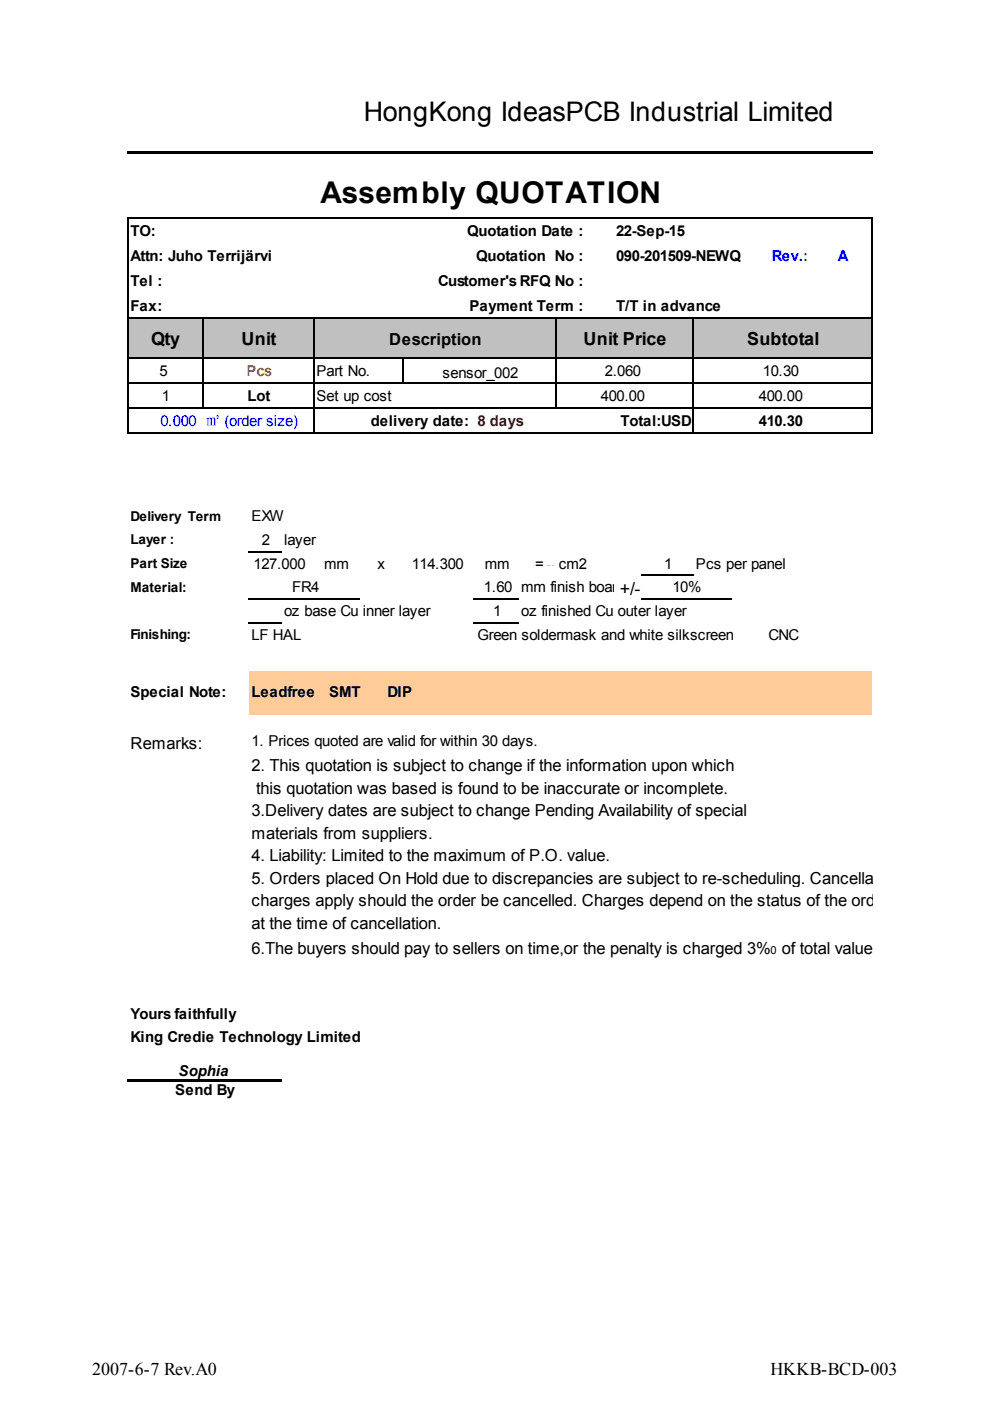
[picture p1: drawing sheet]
<svg xmlns="http://www.w3.org/2000/svg" width="210mm" height="297mm" viewBox="0 0 210 297" stroke-linecap="round" stroke-linejoin="round" font-family="sans-serif">
<defs><g id="words">
<g font-size="6.4">
<text x="67.9" y="43.1">Assembly</text>
<text x="100.8" y="43.1">QUOTATION</text>
</g>
<g font-size="5.7">
<text x="77.1" y="25.7">HongKong IdeasPCB</text>
<text x="133.3" y="25.7">Industrial</text>
<text x="158.5" y="25.7">Limited</text>
</g>
<g font-size="3.8">
<text x="32" y="73.1">Qty</text>
<text x="51.2" y="73.1">Unit</text>
<text x="123.7" y="73.1">Unit</text>
<text x="132" y="73.1">Price</text>
<text x="158.3" y="73.1">Subtotal</text>
<text x="131.4" y="126">+/-</text>
<text x="19.5" y="291.5">2007-6-7 Rev.A0</text>
<text x="163.4" y="291.5">HKKB-BCD-003</text>
</g>
<g font-size="3.5">
<text x="82.5" y="73.1">Description</text>
<text x="27.7" y="158.7">Remarks:</text>
<text x="53.3" y="163.5">2. This quotation is subject to change</text>
<text x="111.7" y="163.5">if the information</text>
<text x="138.1" y="163.5">upon which</text>
<text x="53.3" y="173">3.Delivery dates are subject to</text>
<text x="54.3" y="168.2">this</text>
<text x="60.7" y="168.2">quotation was based is found to</text>
<text x="100.9" y="173">change Pending Availability of</text>
<text x="110.5" y="168.2">be inaccurate or</text>
<text x="136.4" y="168.2">incomplete.</text>
<text x="147.4" y="173">special</text>
<text x="53.3" y="177.7">materials</text>
<text x="68.6" y="177.7">from</text>
<text x="76.7" y="177.7">suppliers.</text>
<text x="53.3" y="182.5">4. Liability: Limited to</text>
<text x="86.2" y="182.5">the</text>
<text x="91.9" y="182.5">maximum of P.O. value.</text>
<text x="53.3" y="187.3">5. Orders placed On</text>
<text x="86" y="187.3">Hold due to discrepancies are subject to</text>
<text x="148.8" y="187.3">re-scheduling. Cancellation</text>
<text x="53.3" y="192">charges</text>
<text x="53.3" y="196.8">at the time of cancellation.</text>
<text x="66.9" y="192">apply should</text>
<text x="87.1" y="192">the</text>
<text x="92.9" y="192">order</text>
<text x="101.9" y="192">be cancelled. Charges</text>
<text x="137.6" y="192">depend on the status of the order</text>
<text x="53.3" y="202.2">6.The buyers should</text>
<text x="85.7" y="202.2">pay</text>
<text x="92.1" y="202.2">to sellers on</text>
<text x="111.9" y="202.2">time,or the penalty is charged 3%</text>
<text x="165.7" y="202.2">of total value</text>
</g>
<g font-size="3.2">
<text x="27.7" y="50">TO:</text>
<text x="99" y="50">Quotation Date :</text>
<text x="130.6" y="50">22-Sep-15</text>
<text x="27.7" y="55.3">Attn:</text>
<text x="35.6" y="55.3">Juho</text>
<text x="44" y="55.3">Terrijä</text>
<text x="53.9" y="55.3">rvi</text>
<text x="100.9" y="55.3">Quotation</text>
<text x="117.6" y="55.3">No :</text>
<text x="130.6" y="55.3">090-</text>
<text x="136.5" y="55.3">201509-</text>
<text x="147.5" y="55.3">NEWQ</text>
<text x="27.7" y="60.6">Tel :</text>
<text x="27.7" y="65.9">Fax:</text>
<text x="92.9" y="60.6">Customer's</text>
<text x="99.5" y="65.9">Payment Term :</text>
<text x="110.2" y="60.6">RFQ</text>
<text x="117.6" y="60.6">No :</text>
<text x="130.6" y="65.9">T/T</text>
<text x="136.3" y="65.9">in advance</text>
<text x="33.8" y="79.6">5</text>
<text x="67.1" y="79.6">Part No.</text>
<text x="93.8" y="80.2">sensor_002</text>
<text x="128.2" y="79.6">2.060</text>
<text x="161.7" y="79.6">10.30</text>
<text x="34.3" y="84.9">1</text>
<text x="52.5" y="84.9">Lot</text>
<text x="67.1" y="84.9">Set up</text>
<text x="77.1" y="84.9">cost</text>
<text x="127.4" y="84.9">400.00</text>
<text x="160.9" y="84.9">400.00</text>
<text x="78.6" y="90.2">delivery</text>
<text x="91.7" y="90.2">date:</text>
<text x="131.5" y="90.2">Total:USD</text>
<text x="160.9" y="90.2">410.30</text>
<text x="53.3" y="110.5">EXW</text>
<text x="55.5" y="115.5">2</text>
<text x="60.2" y="115.5">layer</text>
<text x="53.7" y="120.5">127.000</text>
<text x="61.9" y="125.6">FR4</text>
<text x="68.7" y="120.5">mm</text>
<text x="80" y="120.5">x</text>
<text x="87.3" y="120.5">114.300</text>
<text x="102.6" y="125.6">1.60</text>
<text x="102.8" y="120.5">mm</text>
<text x="110.5" y="125.6">mm</text>
<text x="113.4" y="120.5">=</text>
<text x="116.7" y="125.6">finish</text>
<text x="118.4" y="120.5">cm2</text>
<text x="124.8" y="125.6">board thickness</text>
<text x="140.8" y="120.5">1</text>
<text x="142.5" y="125.6">10%</text>
<text x="147.5" y="120.5">Pcs per panel</text>
<text x="60.2" y="130.6">oz base Cu</text>
<text x="76.9" y="130.6">inner layer</text>
<text x="104.5" y="130.6">1</text>
<text x="110.5" y="130.6">oz finished Cu</text>
<text x="131" y="130.6">outer layer</text>
<text x="53.3" y="135.6">LF HAL</text>
<text x="101.2" y="135.6">Green</text>
<text x="110.6" y="135.6">soldermask and white silkscreen</text>
<text x="162.9" y="135.6">CNC</text>
<text x="27.7" y="147.8">Special Note:</text>
<text x="53.3" y="147.8">Leadfree</text>
<text x="69.7" y="147.8">SMT</text>
<text x="82.1" y="147.8">DIP</text>
<text x="53.3" y="158.2">1. Prices</text>
<text x="66.6" y="158.2">quoted</text>
<text x="76.9" y="158.2">are valid for within</text>
<text x="102.1" y="158.2">30 days.</text>
<text x="27.7" y="215.9">Yours faithfully</text>
<text x="27.7" y="220.9">King</text>
<text x="35.5" y="220.9">Credie Technology Limited</text>
<text x="37.2" y="232">Send By</text>
<text x="37.9" y="228.1">Sophia</text>
</g>
<g font-size="3.2" fill="#00f">
<text x="163.6" y="55.3">Rev.:</text>
<text x="177.6" y="55.3">A</text>
<text x="34" y="90.2">0.000</text>
<text x="43.5" y="90.2">㎡ (order size)</text>
</g>
<text font-size="3.2" fill="#f00" x="52.2" y="79.6">Pcs</text>
<text font-size="3.2" fill="#800000" x="101.2" y="90.2">8 days</text>
<g font-size="2.9">
<text x="27.7" y="110.3">Delivery Term</text>
<text x="27.7" y="115.3">Layer</text>
<text x="36" y="115.3">:</text>
<text x="27.7" y="120.4">Part Size</text>
<text x="27.7" y="125.4">Material:</text>
<text x="27.7" y="135.5">Finishing:</text>
</g>
<text font-size="2.4" x="163.3" y="202.2">0</text>
<text font-size=".3" x="115.9" y="119.9">1 4 5 . 1 6 1</text>
</g></defs>
<g fill="#c0c0c0">
<path d="M27.2 67.5h7.9v8.5h-7.9z" fill-rule="evenodd"/>
<path d="M35.1 67.5h8v8.5h-8z" fill-rule="evenodd"/>
<path d="M43 67.5h9.9v8.5h-9.9z" fill-rule="evenodd"/>
<path d="M52.8 67.5h6.9v8.5h-6.9z" fill-rule="evenodd"/>
<path d="M59.7 67.5h6.9v8.5h-6.9z" fill-rule="evenodd"/>
<path d="M66.6 67.5h9.5v8.5h-9.5z" fill-rule="evenodd"/>
<path d="M76.1 67.5h9.6v8.5h-9.6z" fill-rule="evenodd"/>
<path d="M85.6 67.5h5.9v8.5h-5.9z" fill-rule="evenodd"/>
<path d="M91.5 67.5h9.3v8.5h-9.3z" fill-rule="evenodd"/>
<path d="M100.7 67.5h9.3v8.5h-9.3z" fill-rule="evenodd"/>
<path d="M110 67.5h5.8v8.5h-5.8z" fill-rule="evenodd"/>
<path d="M115.8 67.5h2.2v8.5h-2.2z" fill-rule="evenodd"/>
<path d="M117.9 67.5h6.1v8.5h-6.1z" fill-rule="evenodd"/>
<path d="M124 67.5h6.1v8.5h-6.1z" fill-rule="evenodd"/>
<path d="M130.1 67.5h6.1v8.5h-6.1z" fill-rule="evenodd"/>
<path d="M136.2 67.5h10.9v8.5h-10.9z" fill-rule="evenodd"/>
<path d="M147 67.5h8v8.5h-8z" fill-rule="evenodd"/>
<path d="M155 67.5h7.4v8.5h-7.4z" fill-rule="evenodd"/>
<path d="M162.4 67.5h10.1v8.5h-10.1z" fill-rule="evenodd"/>
<path d="M172.4 67.5h12.5v8.5h-12.5z" fill-rule="evenodd"/>
</g>
<g fill="#fc9">
<path d="M52.8 142.1h6.9v9.3h-6.9z" fill-rule="evenodd"/>
<path d="M59.7 142.1h6.9v9.3h-6.9z" fill-rule="evenodd"/>
<path d="M66.6 142.1h9.5v9.3h-9.5z" fill-rule="evenodd"/>
<path d="M76.1 142.1h9.6v9.3h-9.6z" fill-rule="evenodd"/>
<path d="M85.6 142.1h5.9v9.3h-5.9z" fill-rule="evenodd"/>
<path d="M91.5 142.1h9.3v9.3h-9.3z" fill-rule="evenodd"/>
<path d="M100.7 142.1h9.3v9.3h-9.3z" fill-rule="evenodd"/>
<path d="M110 142.1h5.8v9.3h-5.8z" fill-rule="evenodd"/>
<path d="M115.8 142.1h2.2v9.3h-2.2z" fill-rule="evenodd"/>
<path d="M117.9 142.1h6.1v9.3h-6.1z" fill-rule="evenodd"/>
<path d="M124 142.1h6.1v9.3h-6.1z" fill-rule="evenodd"/>
<path d="M130.1 142.1h6.1v9.3h-6.1z" fill-rule="evenodd"/>
<path d="M136.2 142.1h10.9v9.3h-10.9z" fill-rule="evenodd"/>
<path d="M147 142.1h8v9.3h-8z" fill-rule="evenodd"/>
<path d="M155 142.1h7.4v9.3h-7.4z" fill-rule="evenodd"/>
<path d="M162.4 142.1h10.1v9.3h-10.1z" fill-rule="evenodd"/>
<path d="M172.4 142.1h12.5v9.3h-12.5z" fill-rule="evenodd"/>
</g>
<g fill="#000">
<path d="M26.9 32.1h158v.5h-158z" fill-rule="evenodd"/>
<path d="M26.9 228.6h32.8v.6h-32.8z" fill-rule="evenodd"/>
</g>
<g fill="none" stroke="#000" stroke-width=".3">
<path d="M26.9 46.3h158M27.1 46.1v45.8M184.7 46.1v45.8M26.9 67.4h158M26.9 75.9h158M42.9 67.3v19.3M66.5 67.3v24.6M85.5 75.7v5.6M117.8 67.3v19.3M146.9 67.3v24.6M26.9 81.2h158M26.9 86.5h158"/>
<path d="M26.9 91.8h158M52.6 116.9h7.1M52.6 127h23.5M52.6 132h7.1M100.5 127h9.5M100.5 132h9.5M135.9 121.9h11.2M135.9 127h19.1"/>
</g>
<use href="#words"/>
</svg>
